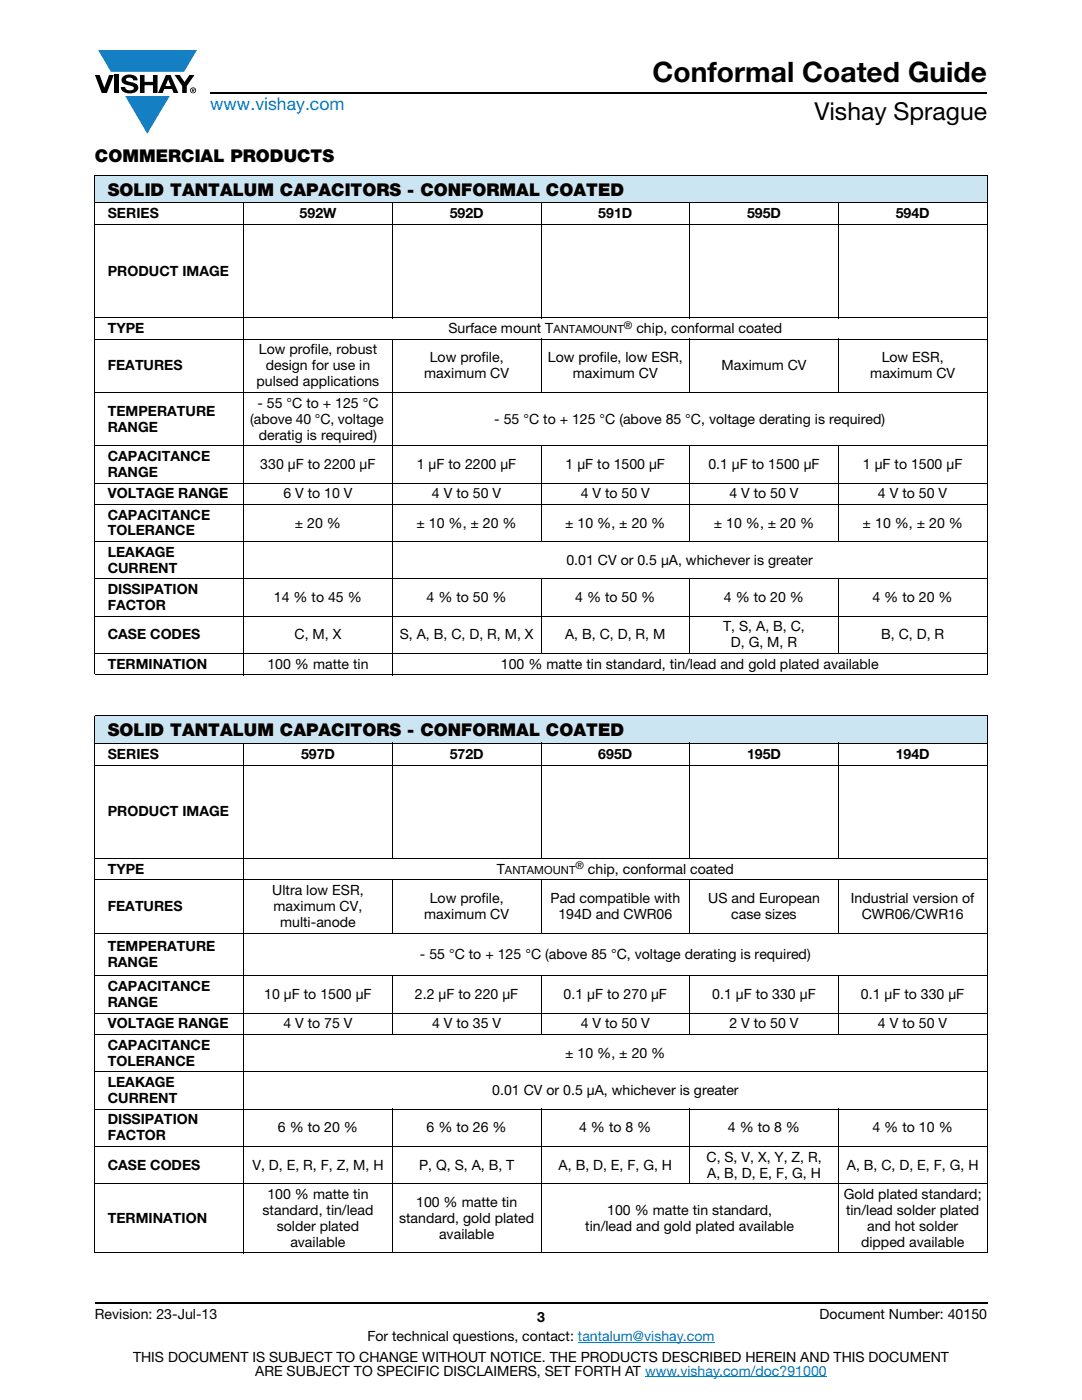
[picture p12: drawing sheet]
<svg xmlns="http://www.w3.org/2000/svg" width="216mm" height="279mm" viewBox="0 0 216 279" stroke-linecap="round" stroke-linejoin="round" font-family="sans-serif">
<defs><g id="words">
<text font-size="5.6" x="130.2" y="16.4">Conformal Coated Guide</text>
<text font-size="4.9" x="162.5" y="24">Vishay Sprague</text>
<text font-size="3.5" fill="#007ec4" x="42" y="21.9">www.vishay.com</text>
<g font-size="3.5">
<text x="18.9" y="32.3">COMMERCIAL PRODUCTS</text>
<text x="21.5" y="39.1">SOLID TANTALUM CAPACITORS - CONFORMAL COATED</text>
<text x="21.5" y="146.9">SOLID TANTALUM CAPACITORS - CONFORMAL COATED</text>
</g>
<g font-size="2.8">
<text x="21.5" y="43.6">SERIES</text>
<text x="59.8" y="43.6">592W</text>
<text x="89.7" y="43.6">592D</text>
<text x="119.4" y="43.6">591D</text>
<text x="149.1" y="43.6">595D</text>
<text x="178.7" y="43.6">594D</text>
<text x="21.5" y="55.1">PRODUCT IMAGE</text>
<text x="21.5" y="66.5">TYPE</text>
<text x="51.6" y="70.7">Low profile, robust</text>
<text x="89.5" y="66.5">Surface mount T</text>
<text x="127" y="66.5">chip, conformal coated</text>
<text x="21.5" y="73.9">FEATURES</text>
<text x="51.2" y="77.1">pulsed applications</text>
<text x="53" y="73.9">design for use in</text>
<text x="84.6" y="75.5">maximum CV</text>
<text x="85.7" y="72.3">Low profile,</text>
<text x="109.3" y="72.3">Low profile, low ESR,</text>
<text x="114.3" y="75.5">maximum CV</text>
<text x="144" y="73.9">Maximum CV</text>
<text x="173.7" y="75.5">maximum CV</text>
<text x="175.9" y="72.3">Low ESR,</text>
<text x="21.5" y="83">TEMPERATURE</text>
<text x="51.4" y="81.4">- 55 °C to + 125 °C</text>
<text x="21.5" y="86.1">RANGE</text>
<text x="49.9" y="84.5">(above 40 °C, voltage</text>
<text x="51.7" y="87.7">deratig is required)</text>
<text x="98.6" y="84.5">- 55 °C to + 125 °C (above 85 °C, voltage derating is required)</text>
<text x="21.5" y="92">CAPACITANCE</text>
<text x="21.5" y="95.2">RANGE</text>
<text x="51.9" y="93.6">330 μF to 2200 μF</text>
<text x="83.2" y="93.6">1 μF to 2200 μF</text>
<text x="112.9" y="93.6">1 μF to 1500 μF</text>
<text x="141.4" y="93.6">0.1 μF to 1500 μF</text>
<text x="172.2" y="93.6">1 μF to 1500 μF</text>
<text x="21.5" y="99.4">VOLTAGE RANGE</text>
<text x="56.6" y="99.4">6 V to 10 V</text>
<text x="86.2" y="99.4">4 V to 50 V</text>
<text x="115.9" y="99.4">4 V to 50 V</text>
<text x="145.5" y="99.4">4 V to 50 V</text>
<text x="175.2" y="99.4">4 V to 50 V</text>
<text x="21.5" y="103.7">CAPACITANCE</text>
<text x="21.5" y="106.9">TOLERANCE</text>
<text x="58.8" y="105.3">± 20 %</text>
<text x="83.1" y="105.3">± 10 %, ± 20 %</text>
<text x="112.8" y="105.3">± 10 %, ± 20 %</text>
<text x="142.5" y="105.3">± 10 %, ± 20 %</text>
<text x="172.1" y="105.3">± 10 %, ± 20 %</text>
<text x="21.5" y="111.1">LEAKAGE</text>
<text x="113" y="112.7">0.01 CV or 0.5 μA, whichever is greater</text>
<text x="21.5" y="114.3">CURRENT</text>
<text x="21.5" y="118.6">DISSIPATION</text>
<text x="21.5" y="121.8">FACTOR</text>
<text x="54.7" y="120.2">14 % to 45 %</text>
<text x="85.1" y="120.2">4 % to 50 %</text>
<text x="114.8" y="120.2">4 % to 50 %</text>
<text x="144.4" y="120.2">4 % to 20 %</text>
<text x="174.1" y="120.2">4 % to 20 %</text>
<text x="21.5" y="127.6">CASE CODES</text>
<text x="58.8" y="127.6">C, M, X</text>
<text x="79.8" y="127.6">S, A, B, C, D, R, M, X</text>
<text x="112.8" y="127.6">A, B, C, D, R, M</text>
<text x="144.3" y="126">T, S, A, B, C,</text>
<text x="145.8" y="129.2">D, G, M, R</text>
<text x="175.8" y="127.6">B, C, D, R</text>
<text x="21.5" y="133.5">TERMINATION</text>
<text x="53.4" y="133.5">100 % matte tin</text>
<text x="99.9" y="133.5">100 % matte tin standard, tin/lead and gold plated available</text>
<text x="21.5" y="151.4">SERIES</text>
<text x="60.1" y="151.4">597D</text>
<text x="89.7" y="151.4">572D</text>
<text x="119.4" y="151.4">695D</text>
<text x="149.1" y="151.4">195D</text>
<text x="178.7" y="151.4">194D</text>
<text x="21.5" y="162.9">PRODUCT IMAGE</text>
<text x="21.5" y="174.3">TYPE</text>
<text x="54.3" y="178.6">Ultra low ESR,</text>
<text x="99.1" y="174.3">T</text>
<text x="117.3" y="174.3">chip, conformal coated</text>
<text x="21.5" y="181.8">FEATURES</text>
<text x="54.6" y="181.8">maximum CV,</text>
<text x="55.9" y="185">multi-anode</text>
<text x="84.6" y="183.4">maximum CV</text>
<text x="85.7" y="180.2">Low profile,</text>
<text x="109.9" y="180.2">Pad compatible with</text>
<text x="111.4" y="183.4">194D and CWR06</text>
<text x="141.3" y="180.2">US and European</text>
<text x="145.9" y="183.4">case sizes</text>
<text x="169.8" y="180.2">Industrial version of</text>
<text x="171.9" y="183.4">CWR06/CWR16</text>
<text x="21.5" y="189.8">TEMPERATURE</text>
<text x="83.8" y="191.4">- 55 °C to + 125 °C (above 85 °C, voltage derating is required)</text>
<text x="21.5" y="193">RANGE</text>
<text x="21.5" y="197.8">CAPACITANCE</text>
<text x="21.5" y="201">RANGE</text>
<text x="52.7" y="199.4">10 μF to 1500 μF</text>
<text x="82.8" y="199.4">2.2 μF to 220 μF</text>
<text x="112.5" y="199.4">0.1 μF to 270 μF</text>
<text x="142.1" y="199.4">0.1 μF to 330 μF</text>
<text x="171.8" y="199.4">0.1 μF to 330 μF</text>
<text x="21.5" y="205.2">VOLTAGE RANGE</text>
<text x="21.5" y="209.5">CAPACITANCE</text>
<text x="56.6" y="205.2">4 V to 75 V</text>
<text x="86.2" y="205.2">4 V to 35 V</text>
<text x="115.9" y="205.2">4 V to 50 V</text>
<text x="145.5" y="205.2">2 V to 50 V</text>
<text x="175.2" y="205.2">4 V to 50 V</text>
<text x="21.5" y="212.7">TOLERANCE</text>
<text x="112.8" y="211.1">± 10 %, ± 20 %</text>
<text x="21.5" y="217">LEAKAGE</text>
<text x="21.5" y="220.1">CURRENT</text>
<text x="98.2" y="218.5">0.01 CV or 0.5 μA, whichever is greater</text>
<text x="21.5" y="224.4">DISSIPATION</text>
<text x="21.5" y="227.6">FACTOR</text>
<text x="55.5" y="226">6 % to 20 %</text>
<text x="85.1" y="226">6 % to 26 %</text>
<text x="115.6" y="226">4 % to 8 %</text>
<text x="145.2" y="226">4 % to 8 %</text>
<text x="174.1" y="226">4 % to 10 %</text>
<text x="21.5" y="233.4">CASE CODES</text>
<text x="50.4" y="233.4">V, D, E, R, F, Z, M, H</text>
<text x="83.6" y="233.4">P, Q, S, A, B, T</text>
<text x="111.5" y="233.4">A, B, D, E, F, G, H</text>
<text x="141" y="231.8">C, S, V, X, Y, Z, R,</text>
<text x="169" y="233.4">A, B, C, D, E, F, G, H</text>
<text x="53.4" y="239.3">100 % matte tin</text>
<text x="141.1" y="235">A, B, D, E, F, G, H</text>
<text x="168.4" y="239.3">Gold plated standard;</text>
<text x="21.5" y="244.1">TERMINATION</text>
<text x="52.4" y="242.5">standard, tin/lead</text>
<text x="55.2" y="245.6">solder plated</text>
<text x="79.6" y="244.1">standard, gold plated</text>
<text x="83" y="240.9">100 % matte tin</text>
<text x="116.8" y="245.6">tin/lead and gold plated available</text>
<text x="121.2" y="242.5">100 % matte tin standard,</text>
<text x="168.8" y="242.5">tin/lead solder plated</text>
<text x="173" y="245.6">and hot solder</text>
<text x="57.9" y="248.8">available</text>
<text x="87.6" y="247.2">available</text>
<text x="171.8" y="248.8">dipped available</text>
<text x="18.9" y="263.3">Revision: 23-Jul-13</text>
<text x="107.2" y="263.8">3</text>
<text x="163.6" y="263.3">Document Number: 40150</text>
<text x="73.3" y="267.7">For technical questions, contact: tantalum@vishay.com</text>
<text x="26.5" y="271.7">THIS DOCUMENT IS SUBJECT TO CHANGE WITHOUT NOTICE. THE PRODUCTS DESCRIBED HEREIN AND THIS DOCUMENT</text>
<text x="50.9" y="274.6">ARE SUBJECT TO SPECIFIC DISCLAIMERS, SET FORTH AT www.vishay.com/doc?91000</text>
</g>
<g font-size="2.2">
<text x="110.4" y="66.5">ANTAMOUNT</text>
<text x="100.8" y="174.3">ANTAMOUNT</text>
</g>
<g font-size="2.1">
<text x="124.5" y="65.6">®</text>
<text x="114.9" y="173.5">®</text>
</g>
</g></defs>
<g fill="#147fc3">
<path d="M19.6 10h19.7l-2.6 4.3h-1.1h-13.5z"/>
<path d="M25 19.2h8.9l-4.5 7.5z"/>
</g>
<g fill="#000">
<path d="M18.9 15h1l.9 2.5 1-2.5h.9l-1.4 3.6h-1zM22.9 15h.9v3.6h-.9zM24.6 15.3a2.1 2.1 0 0 1 2.8 .3l.1 .4h-.9a.79 .79 0 0 0-.7-.5 .79 .79 0 0 0-.8 .4l.3 .3 1 .2a1.08 1.08 0 0 1 1.2 1 1.08 1.08 0 0 1-1.1 1.2 1.73 1.73 0 0 1-2.4-1.2h.9a.96 .96 0 0 0 .8 .6 .96 .96 0 0 0 .9-.4 1.31 1.31 0 0 0-1.2-.6 1.03 1.03 0 0 1-1.1-.6 1.03 1.03 0 0 1 .2-1.1zM27.9 15h.9v1.3h1.7v-1.3h.9v3.6h-.9v-1.6h-1.7v1.6h-.9zM34.8 15h1.1l.9 1.4 1-1.4h1l-1.5 2.2v1.4h-.9v-1.4z"/>
<path d="M33.6 15.9l.5 1.3h-1.1zM33.1 15l-1.6 3.6h1l.3-.8h1.5l.3 .8h1l-1.6-3.6z"/>
<path d="M38.4 17.8h.2v.2h-.2zM38.3 17.7v.7h.1v-.3l.4 .3-.2-.3 .2-.2-.1-.2z"/>
<path d="M38.1 18a.46 .46 0 0 1 .9 0 .46 .46 0 0 1-.9 0zM37.9 18a.6 .6 0 0 0 1.2 0 .6 .6 0 0 0-1.2 0z"/>
</g>
<path d="M42 18.6h155M18.9 260h178.1" fill="none" stroke="#000" stroke-width=".36"/>
<path d="M115.3 267.9h27.3M128.7 274.8h36.3" fill="none" stroke="#007ec4" stroke-width=".2"/>
<g fill="#cce5f3">
<path d="M18.9 34.9h178.1v5.5h-178.1z"/>
<path d="M18.9 142.8h178.1v5.5h-178.1z"/>
</g>
<g fill="none" stroke="#000" stroke-width=".2">
<path d="M18.9 34.9h178.1M18.9 35v99.6M197 35v99.6M18.9 40.4h178.1M18.9 44.9h178.1M48.6 40.3v94.5M78.3 40.3v23.2M107.9 40.3v23.2M137.6 40.3v23.2M167.3 40.3v23.2M18.9 63.4h178.1M18.9 67.7h178.1"/>
<path d="M18.9 78.3h178.1M78.3 67.6v67.2M107.9 67.6v10.8M137.6 67.6v10.8M167.3 67.6v10.8M18.9 88.9h178.1M18.9 96.4h178.1M107.9 88.9v19.3M137.6 88.9v19.3M167.3 88.9v19.3M18.9 100.6h178.1M18.9 108.1h178.1"/>
<path d="M18.9 115.5h178.1M107.9 115.4v15.1M137.6 115.4v15.1M167.3 115.4v15.1M18.9 123h178.1M18.9 130.4h178.1M18.9 134.7h178.1M18.9 142.8h178.1M18.9 148.3h178.1M18.9 152.7h178.1M18.9 142.9v107M48.6 148.2v101.9"/>
<path d="M78.3 148.2v23.2M107.9 148.2v23.2M137.6 148.2v23.2M167.3 148.2v23.2M197 142.9v107M18.9 171.3h178.1M18.9 175.6h178.1M78.3 175.5v10.8M107.9 175.5v10.8M137.6 175.5v10.8M167.3 175.5v10.8M18.9 186.2h178.1"/>
<path d="M18.9 194.8h178.1M78.3 194.7v11.8M107.9 194.7v11.8M137.6 194.7v11.8M167.3 194.7v11.8M18.9 202.2h178.1M18.9 206.5h178.1M18.9 213.9h178.1M18.9 221.4h178.1M18.9 228.8h178.1M18.9 236.2h178.1M78.3 221.3v28.8"/>
<path d="M107.9 221.3v28.8M137.6 221.3v15M167.3 221.3v28.8M18.9 250h178.1"/>
</g>
<g fill="#fff">
<path d="M56 48.5h15.2v12.1h-15.2z"/>
<path d="M85.6 48.5h15.3v12.1h-15.3z"/>
<path d="M117.3 48h11v13.2h-11z"/>
<path d="M147.3 49.3h10.3v10.6h-10.3z"/>
<path d="M176.6 49.3h11v10.6h-11z"/>
<path d="M58 156.8h11v11.3h-11z"/>
<path d="M86.6 156.7h13v11.6h-13z"/>
<path d="M117.3 156.8h11v11.3h-11z"/>
<path d="M146.9 156.8h11v11.3h-11z"/>
<path d="M176.9 157.1h10.5v10.7h-10.5z"/>
</g>
<use href="#words"/>
</svg>
